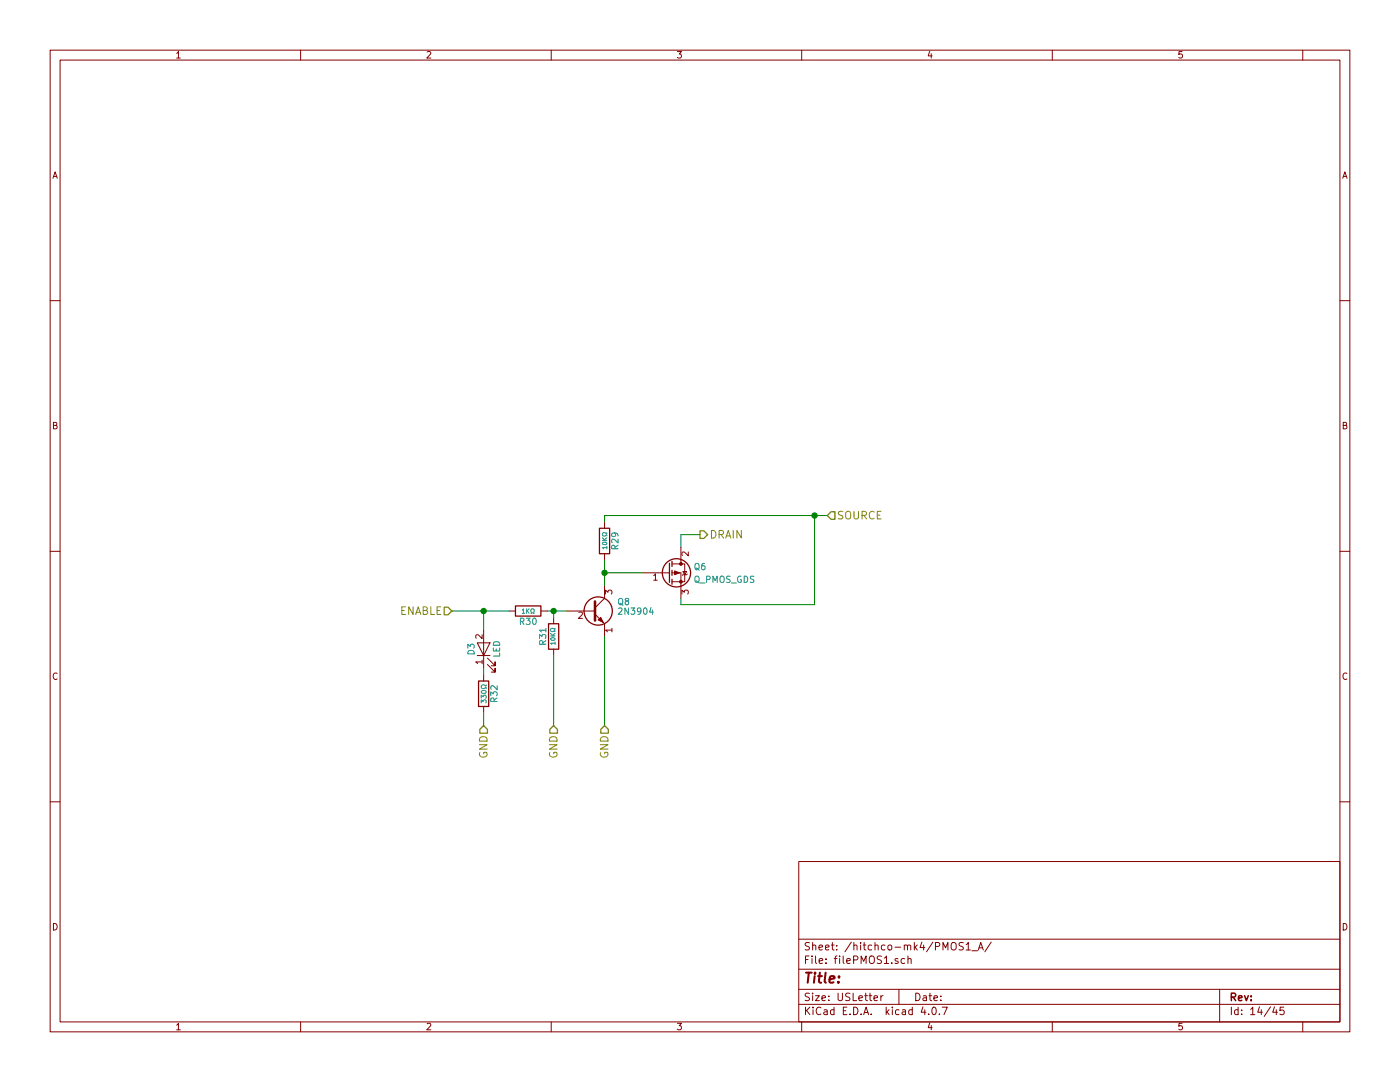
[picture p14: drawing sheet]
EESchema Schematic File Version 2
LIBS:hitchco-mk4-rescue
LIBS:power
LIBS:device
LIBS:switches
LIBS:relays
LIBS:motors
LIBS:transistors
LIBS:conn
LIBS:linear
LIBS:regul
LIBS:74xx
LIBS:cmos4000
LIBS:adc-dac
LIBS:memory
LIBS:xilinx
LIBS:microcontrollers
LIBS:dsp
LIBS:microchip
LIBS:analog_switches
LIBS:motorola
LIBS:texas
LIBS:intel
LIBS:audio
LIBS:interface
LIBS:digital-audio
LIBS:philips
LIBS:display
LIBS:cypress
LIBS:siliconi
LIBS:opto
LIBS:atmel
LIBS:contrib
LIBS:valves
LIBS:freetronics_schematic
LIBS:cd4013b
LIBS:hitchco-mk4-cache
EELAYER 25 0
EELAYER END
$Descr USLetter 11000 8500
encoding utf-8
Sheet 18 45
Title ""
Date ""
Rev ""
Comp ""
Comment1 ""
Comment2 ""
Comment3 ""
Comment4 ""
$EndDescr
$Comp
L 2N3904 Q8
U 1 1
P 4650 4800
AR Path="/59DEA30F/5A0AB280/59E17AAC" Ref="Q8"  Part="1" 
AR Path="/59DEA30F/5A0AB292/59E17AAC" Ref="Q10"  Part="1" 
AR Path="/59DEA30F/5A0D6C08/59E17AAC" Ref="Q13"  Part="1" 
AR Path="/59DEA30F/5A0DDF97/59E17AAC" Ref="Q15"  Part="1" 
AR Path="/59DEA30F/5A0E0621/59E17AAC" Ref="Q17"  Part="1" 
AR Path="/59DEA30F/5A5CD337/59E17AAC" Ref="Q23"  Part="1" 
AR Path="/59DEA30F/5A5D22C5/59E17AAC" Ref="Q25"  Part="1" 
AR Path="/59DEA30F/5A5D4870/59E17AAC" Ref="Q27"  Part="1" 
F 0 "Q13" H 4850 4875 50  0000 L CNN
F 1 "2N3904" H 4850 4800 50  0000 L CNN
F 2 "TO_SOT_Packages_THT:TO-92_Molded_Narrow" H 4850 4725 50  0001 L CIN
F 3 "" H 4650 4800 50  0001 L CNN
	1    4650 4800
	1    0    0    -1  
$EndComp
$Comp
L R R30
U 1 1
P 4150 4800
AR Path="/59DEA30F/5A0AB280/59E17AB3" Ref="R30"  Part="1" 
AR Path="/59DEA30F/5A0AB292/59E17AB3" Ref="R34"  Part="1" 
AR Path="/59DEA30F/5A0D6C08/59E17AB3" Ref="R41"  Part="1" 
AR Path="/59DEA30F/5A0DDF97/59E17AB3" Ref="R45"  Part="1" 
AR Path="/59DEA30F/5A0E0621/59E17AB3" Ref="R49"  Part="1" 
AR Path="/59DEA30F/5A5CD337/59E17AB3" Ref="R77"  Part="1" 
AR Path="/59DEA30F/5A5D22C5/59E17AB3" Ref="R81"  Part="1" 
AR Path="/59DEA30F/5A5D4870/59E17AB3" Ref="R85"  Part="1" 
F 0 "R41" V 4230 4800 50  0000 C CNN
F 1 "1KΩ" V 4150 4800 35  0000 C CNN
F 2 "Resistors_THT:R_Axial_DIN0207_L6.3mm_D2.5mm_P10.16mm_Horizontal" V 4080 4800 50  0001 C CNN
F 3 "" H 4150 4800 50  0001 C CNN
	1    4150 4800
	0    1    1    0   
$EndComp
Text HLabel 5500 4200 2    60   Output ~ 0
DRAIN
$Comp
L R R29
U 1 1
P 4750 4250
AR Path="/59DEA30F/5A0AB280/59E17ABB" Ref="R29"  Part="1" 
AR Path="/59DEA30F/5A0AB292/59E17ABB" Ref="R33"  Part="1" 
AR Path="/59DEA30F/5A0D6C08/59E17ABB" Ref="R40"  Part="1" 
AR Path="/59DEA30F/5A0DDF97/59E17ABB" Ref="R44"  Part="1" 
AR Path="/59DEA30F/5A0E0621/59E17ABB" Ref="R48"  Part="1" 
AR Path="/59DEA30F/5A5CD337/59E17ABB" Ref="R76"  Part="1" 
AR Path="/59DEA30F/5A5D22C5/59E17ABB" Ref="R80"  Part="1" 
AR Path="/59DEA30F/5A5D4870/59E17ABB" Ref="R84"  Part="1" 
F 0 "R40" V 4830 4250 50  0000 C CNN
F 1 "10KΩ" V 4750 4250 35  0000 C CNN
F 2 "Resistors_THT:R_Axial_DIN0207_L6.3mm_D2.5mm_P10.16mm_Horizontal" V 4680 4250 50  0001 C CNN
F 3 "" H 4750 4250 50  0001 C CNN
	1    4750 4250
	1    0    0    -1  
$EndComp
$Comp
L R R31
U 1 1
P 4350 5000
AR Path="/59DEA30F/5A0AB280/59E17AC2" Ref="R31"  Part="1" 
AR Path="/59DEA30F/5A0AB292/59E17AC2" Ref="R35"  Part="1" 
AR Path="/59DEA30F/5A0D6C08/59E17AC2" Ref="R42"  Part="1" 
AR Path="/59DEA30F/5A0DDF97/59E17AC2" Ref="R46"  Part="1" 
AR Path="/59DEA30F/5A0E0621/59E17AC2" Ref="R50"  Part="1" 
AR Path="/59DEA30F/5A5CD337/59E17AC2" Ref="R78"  Part="1" 
AR Path="/59DEA30F/5A5D22C5/59E17AC2" Ref="R82"  Part="1" 
AR Path="/59DEA30F/5A5D4870/59E17AC2" Ref="R86"  Part="1" 
F 0 "R42" V 4430 5000 50  0000 C CNN
F 1 "10KΩ" V 4350 5000 35  0000 C CNN
F 2 "Resistors_THT:R_Axial_DIN0207_L6.3mm_D2.5mm_P10.16mm_Horizontal" V 4280 5000 50  0001 C CNN
F 3 "" H 4350 5000 50  0001 C CNN
	1    4350 5000
	-1   0    0    1   
$EndComp
Text HLabel 3550 4800 0    60   Input ~ 0
ENABLE
Wire Wire Line
	4750 5000 4750 5700
Connection ~ 4750 4500
Wire Wire Line
	5500 4200 5350 4200
Wire Wire Line
	5350 4200 5350 4300
Wire Wire Line
	4300 4800 4450 4800
Connection ~ 4350 4800
Wire Wire Line
	4350 5150 4350 5700
Wire Wire Line
	4350 4800 4350 4850
Wire Wire Line
	3550 4800 4000 4800
Wire Wire Line
	4750 4400 4750 4600
Wire Wire Line
	5050 4500 4750 4500
Wire Wire Line
	4750 4050 6500 4050
Wire Wire Line
	4750 4050 4750 4100
Connection ~ 6400 4050
Wire Wire Line
	6400 4750 5350 4750
Wire Wire Line
	5350 4750 5350 4700
Text HLabel 6500 4050 2    60   Input ~ 0
SOURCE
Text HLabel 4350 5700 3    60   Input ~ 0
GND
Text HLabel 4750 5700 3    60   Input ~ 0
GND
Wire Wire Line
	6400 4050 6400 4750
Text HLabel 3800 5700 3    60   Input ~ 0
GND
Wire Wire Line
	3800 4800 3800 4950
Connection ~ 3800 4800
$Comp
L R R32
U 1 1
P 3800 5450
AR Path="/59DEA30F/5A0AB280/5A60FA4A" Ref="R32"  Part="1" 
AR Path="/59DEA30F/5A0AB292/5A60FA4A" Ref="R36"  Part="1" 
AR Path="/59DEA30F/5A0D6C08/5A60FA4A" Ref="R43"  Part="1" 
AR Path="/59DEA30F/5A0DDF97/5A60FA4A" Ref="R47"  Part="1" 
AR Path="/59DEA30F/5A0E0621/5A60FA4A" Ref="R51"  Part="1" 
AR Path="/59DEA30F/5A5CD337/5A60FA4A" Ref="R79"  Part="1" 
AR Path="/59DEA30F/5A5D22C5/5A60FA4A" Ref="R83"  Part="1" 
AR Path="/59DEA30F/5A5D4870/5A60FA4A" Ref="R87"  Part="1" 
F 0 "R43" V 3880 5450 50  0000 C CNN
F 1 "330Ω" V 3800 5450 39  0000 C CNN
F 2 "Resistors_THT:R_Axial_DIN0207_L6.3mm_D2.5mm_P10.16mm_Horizontal" V 3730 5450 50  0001 C CNN
F 3 "" H 3800 5450 50  0001 C CNN
	1    3800 5450
	1    0    0    -1  
$EndComp
Wire Wire Line
	3800 5600 3800 5700
$Comp
L LED D3
U 1 1
P 3800 5100
AR Path="/59DEA30F/5A0AB280/5A23876F" Ref="D3"  Part="1" 
AR Path="/59DEA30F/5A0AB292/5A23876F" Ref="D4"  Part="1" 
AR Path="/59DEA30F/5A0D6C08/5A23876F" Ref="D6"  Part="1" 
AR Path="/59DEA30F/5A0DDF97/5A23876F" Ref="D7"  Part="1" 
AR Path="/59DEA30F/5A0E0621/5A23876F" Ref="D8"  Part="1" 
AR Path="/59DEA30F/5A5CD337/5A23876F" Ref="D13"  Part="1" 
AR Path="/59DEA30F/5A5D22C5/5A23876F" Ref="D14"  Part="1" 
AR Path="/59DEA30F/5A5D4870/5A23876F" Ref="D15"  Part="1" 
F 0 "D6" H 3800 5200 50  0000 C CNN
F 1 "LED" H 3800 5000 50  0000 C CNN
F 2 "LEDs:LED_D5.0mm" H 3800 5100 50  0001 C CNN
F 3 "http://www.kingbrightusa.com/images/catalog/SPEC/WP7113ID.pdf" H 3800 5100 50  0001 C CNN
	1    3800 5100
	0    -1   -1   0   
$EndComp
Wire Wire Line
	3800 5250 3800 5300
$Comp
L Q_PMOS_GDS Q6
U 1 1
P 5250 4500
AR Path="/59DEA30F/5A0AB280/5A2F44DB" Ref="Q6"  Part="1" 
AR Path="/59DEA30F/5A0AB292/5A2F44DB" Ref="Q7"  Part="1" 
AR Path="/59DEA30F/5A0D6C08/5A2F44DB" Ref="Q11"  Part="1" 
AR Path="/59DEA30F/5A0DDF97/5A2F44DB" Ref="Q12"  Part="1" 
AR Path="/59DEA30F/5A0E0621/5A2F44DB" Ref="Q14"  Part="1" 
AR Path="/59DEA30F/5A5CD337/5A2F44DB" Ref="Q21"  Part="1" 
AR Path="/59DEA30F/5A5D22C5/5A2F44DB" Ref="Q22"  Part="1" 
AR Path="/59DEA30F/5A5D4870/5A2F44DB" Ref="Q24"  Part="1" 
F 0 "Q11" H 5450 4550 50  0000 L CNN
F 1 "Q_PMOS_GDS" H 5450 4450 50  0000 L CNN
F 2 "TO_SOT_Packages_THT:TO-220-3_Vertical" H 5450 4600 50  0001 C CNN
F 3 "" H 5250 4500 50  0001 C CNN
	1    5250 4500
	1    0    0    -1  
$EndComp
$EndSCHEMATC
